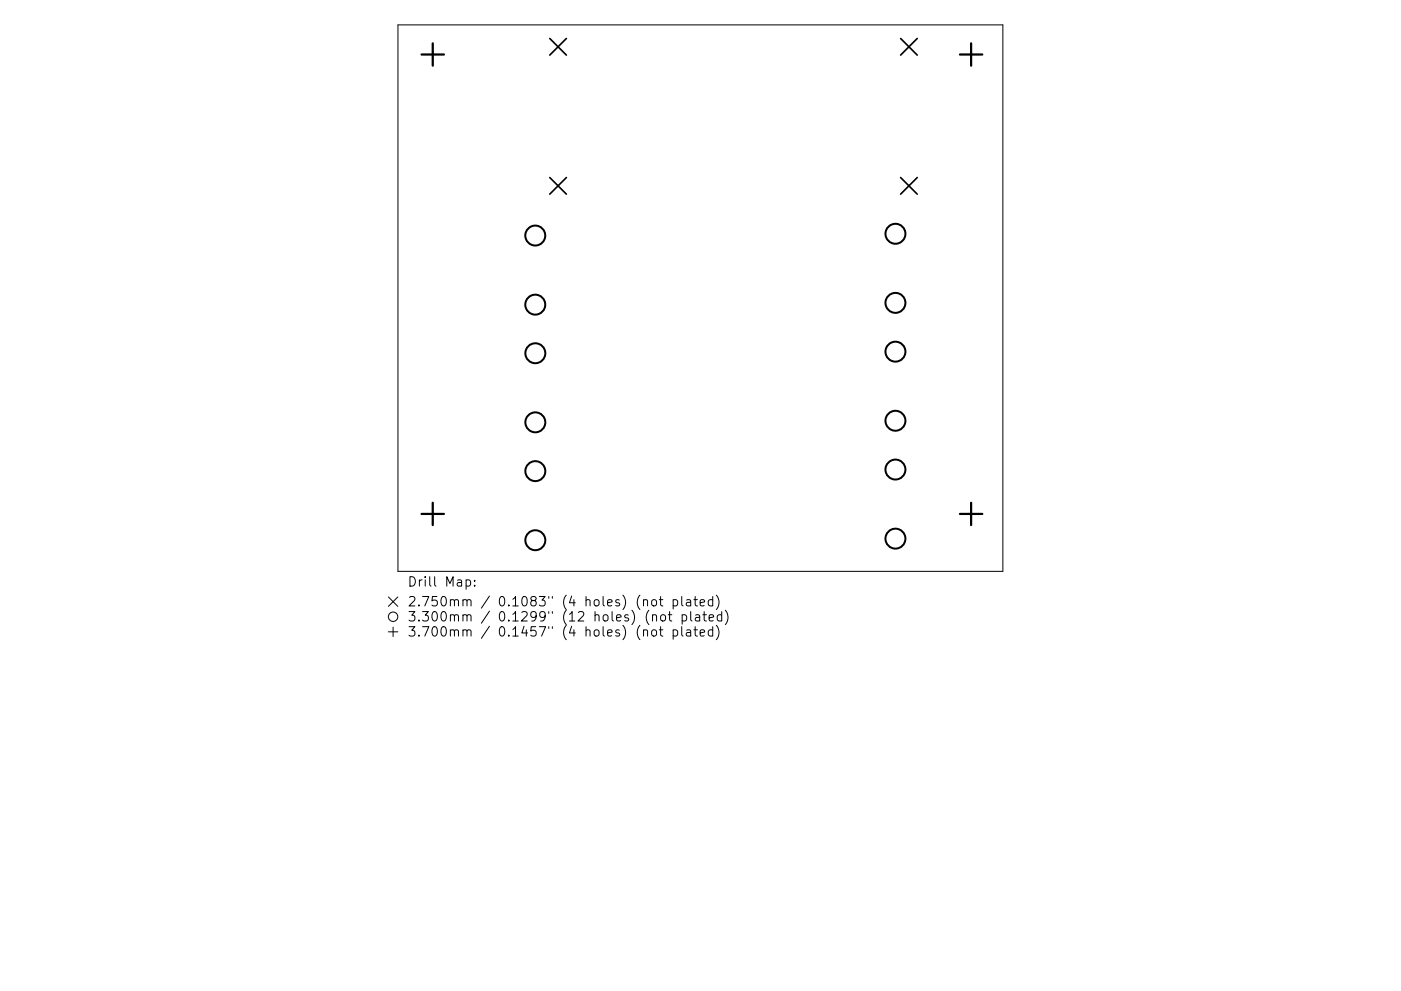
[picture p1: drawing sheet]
<svg xmlns="http://www.w3.org/2000/svg" width="297mm" height="210mm" viewBox="0 0 297 210" stroke-linecap="round" stroke-linejoin="round" font-family="sans-serif">
<defs><g id="words">
<g font-size="2.8">
<text x="86.3" y="124.5">Drill Map:</text>
<text x="86.3" y="128.7">2.750mm / 0.1083&quot; (4 holes) (not plated)</text>
<text x="86.3" y="131.9">3.300mm / 0.1299&quot; (12 holes) (not plated)</text>
<text x="86.3" y="135.1">3.700mm / 0.1457&quot; (4 holes) (not plated)</text>
</g>
</g></defs>
<g fill="none" stroke="#000" stroke-width=".21">
<path d="M84.4 5.3h128.2v115.9h-128.2zM82.3 126.7l2 2M82.3 134.1h2M83.3 133.1v2M84.3 126.7l-2 2M98.8 123.1l.6-.1 .4 .4v.6l-.2 .3h-.8M100.6 124.2v.2M100.6 123.1v.2M136.4 127.4l.3-.2 .5 .1 .1 1.3M136.4 133.8a.5 .5 0 0 1 .9 .1v1.1M138.3 127.4l.2-.2a.54 .54 0 0 1 .7 .4v.6a.54 .54 0 0 1-.5 .4 .54 .54 0 0 1-.5-.4zM138.3 133.8a.54 .54 0 0 1 .5-.2 .54 .54 0 0 1 .4 .4v.6a.54 .54 0 0 1-.5 .4 .54 .54 0 0 1-.5-.4z"/>
<path d="M138.3 130.6a.5 .5 0 0 1 .9 .1v1.1M139.8 127.2h.7M139.8 133.6h.7M140.1 126.6v1.7l.1 .2 .3 .1M140.1 133v1.7l.1 .2 .3 .1M140.2 130.6l.2-.2 .6 .2 .1 .8-.2 .3-.5 .1-.2-.2zM141.7 130.4h.7M142 129.8v1.7l.1 .2 .3 .1M142.7 127.3l.6-.1 .4 .4v.6l-.2 .3h-.8M142.7 133.7l.6-.1 .4 .4v.6l-.2 .3h-.8M142.7 127.2v2M142.7 133.6v2"/>
<path d="M144.5 126.6v1.7l.3 .3M144.5 133v1.7l.3 .3M144.6 130.5l.6-.1 .4 .4v.6l-.2 .3h-.8M144.6 130.4v2M145.6 127.3h.7l.1 1.3M145.6 133.7h.7l.1 1.3M146.4 127.7l-.6 .1a.39 .39 0 0 0-.3 .4 .39 .39 0 0 0 .3 .4l.6-.1M146.4 129.8v1.7l.3 .3M146.4 134.1l-.6 .1a.39 .39 0 0 0-.3 .4 .39 .39 0 0 0 .3 .4l.6-.1M147.1 127.2h.8M147.1 133.6h.8M147.4 126.6v1.7l.1 .2 .4 .1"/>
<path d="M147.4 133v1.7l.1 .2 .4 .1M147.5 130.5h.8v1.3M148.3 130.9l-.6 .1a.39 .39 0 0 0-.3 .4 .39 .39 0 0 0 .3 .4l.6-.1M148.4 127.9l1-.2-.1-.4-.6-.1-.3 .3 .1 1h.8M148.4 134.3l1-.2-.1-.4-.6-.1-.3 .3 .1 1h.8M149 130.4h.8M149.3 129.8v1.7l.1 .2 .4 .1M150.3 131.1l1-.2-.1-.4-.6-.1-.3 .3 .1 1h.8M151.1 127.3l-.6-.1-.3 .4v.6l.1 .3h.8M151.1 133.7l-.6-.1-.3 .4v.6l.1 .3h.8M151.1 126.6v2M151.1 133v2"/>
<path d="M151.9 126.3a2.29 2.29 0 0 1 0 3M151.9 132.7a2.29 2.29 0 0 1 0 3M153 130.5l-.6-.1-.3 .4v.6l.2 .3h.7M153 129.8v2M153.8 129.5a2.29 2.29 0 0 1 0 3"/>
<circle cx="83.3" cy="130.9" r="1"/>
</g>
<path d="M116.6 8.2l3.5 3.5M120.1 8.2l-3.5 3.5M190.9 8.2l3.6 3.5M194.5 8.2l-3.6 3.5M116.6 37.7l3.5 3.5M120.1 37.7l-3.5 3.5M190.9 37.7l3.6 3.5M194.5 37.7l-3.6 3.5" fill="none" stroke="#000" stroke-width=".35"/>
<g fill="none" stroke="#000" stroke-width=".42">
<circle cx="113.5" cy="50" r="2.12"/>
<circle cx="189.9" cy="49.6" r="2.12"/>
<circle cx="113.5" cy="64.6" r="2.12"/>
<circle cx="113.5" cy="74.9" r="2.12"/>
<circle cx="189.9" cy="74.6" r="2.12"/>
<circle cx="189.9" cy="64.3" r="2.12"/>
<circle cx="113.5" cy="89.6" r="2.12"/>
<circle cx="113.5" cy="100" r="2.12"/>
<circle cx="189.9" cy="89.3" r="2.12"/>
<circle cx="189.9" cy="99.6" r="2.12"/>
<circle cx="113.5" cy="114.6" r="2.12"/>
<circle cx="189.9" cy="114.3" r="2.12"/>
</g>
<path d="M89.4 11.6h4.7M91.7 9.2v4.7M203.5 11.6h4.8M205.9 9.2v4.7M89.4 109h4.7M91.7 106.7v4.7M203.5 109h4.8M205.9 106.7v4.7" fill="none" stroke="#000" stroke-width=".47"/>
<use href="#words"/>
</svg>
